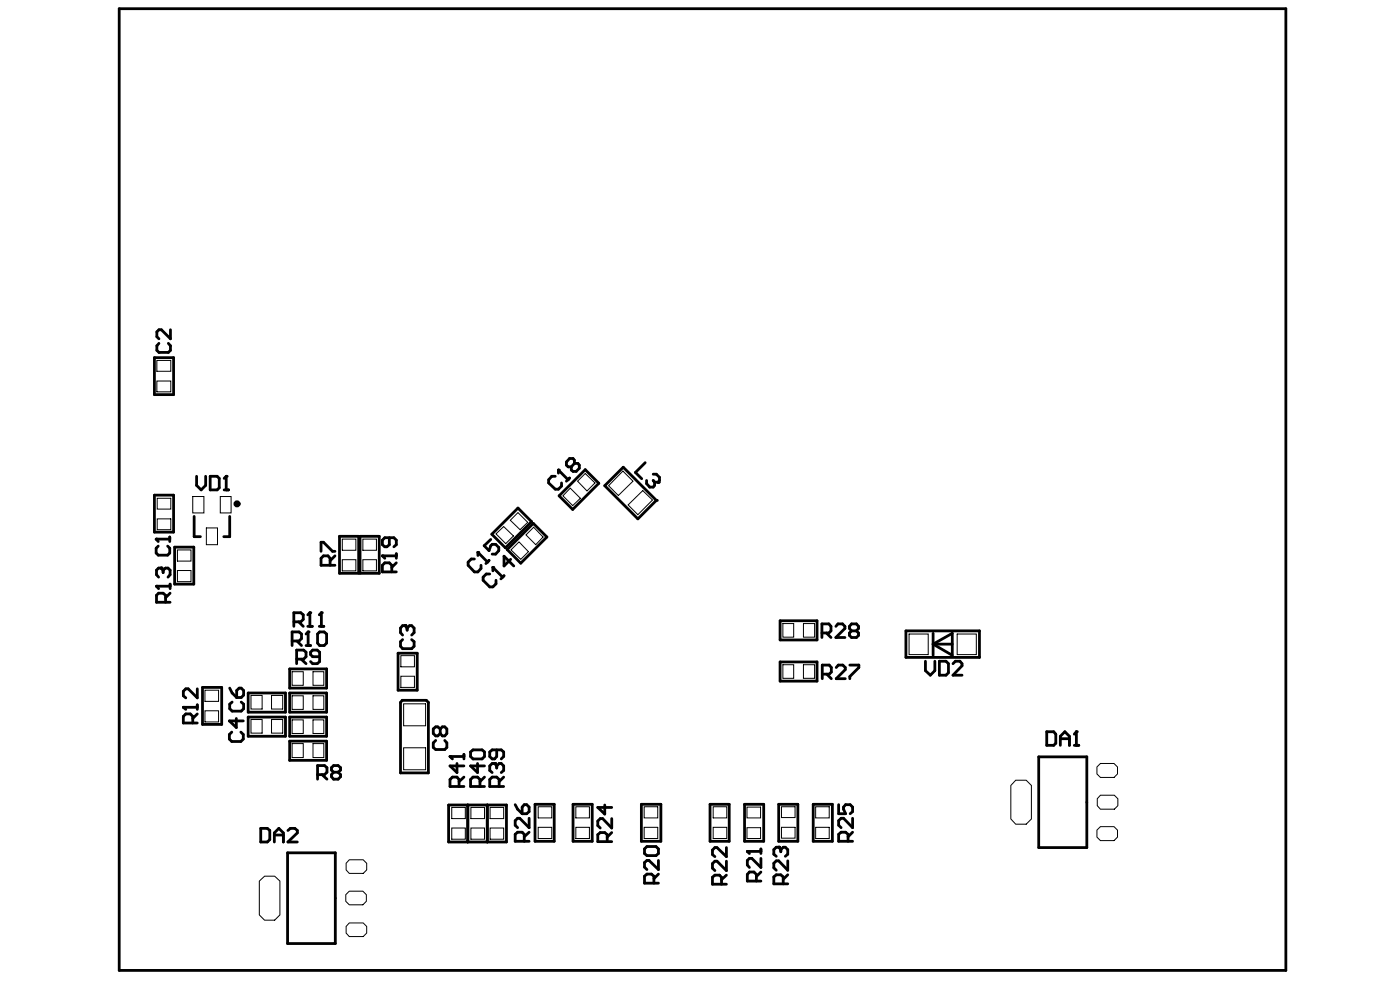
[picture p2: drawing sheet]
<svg xmlns="http://www.w3.org/2000/svg" width="284mm" height="199mm" viewBox="0 0 284 199" stroke-linecap="round" stroke-linejoin="round" font-family="sans-serif">
<g fill="none" stroke="#000" stroke-width=".57">
<path d="M24.2 1.8h236.6v195h-236.6zM31.3 72.5h3.9v7.5h-3.9zM32.2 69.6l-.4 .5v1l.4 .4h2l.4-.4v-1l-.4-.5M34.6 66.9v1.8l-1.9-1.8h-.5l-.4 .4v1l.4 .4M39.9 96.6v1.8l.9 1 .9-1v-1.8M42.6 96.6h1.4l.5 .4v1.9l-.5 .5h-1.4zM45.5 99.4h.9M45.5 97l.4-.4v2.8M112.6 96.6h-.7l-.6 .7v.6l1.3 1.3h.7l.6-.6v-.7M113.3 96v-.7l2 2 .2-.3-.6 .6M116.5 94h.7l.3 .3v.7l-.6 .6h-.7l-.3-.3v-.6M116.5 94v-.7l-.3-.3h-.7l-.6 .7v.6l.4 .4h.6"/>
<path d="M116.5 94l-.6 .7M118.7 95.3l2.8 2.7-5.3 5.3-2.8-2.7zM126.4 94.8l6.7 6.7-3.7 3.7-6.7-6.7zM130.9 93.8l-2 2 1.3 1.3M131.2 97.5v.6l.6 .7h.7l.3-.4v-.6M132.5 96.2h.6l.7 .6v.7l-.3 .3h-.7M132.5 97.5l.3 .3M31.3 100.4h3.9v7.5h-3.9zM32.1 110.8l-.4 .4v1l.4 .4h1.9l.4-.4v-1l-.4-.4M33.1 115.6l-.4-.4h-.5l-.5 .4v1l.5 .5M33.1 115.6l.5-.4h.5l.4 .4v1l-.4 .5M33.1 115.6v.5"/>
<path d="M34.4 108.9v.9M34.4 109.3h-2.7l.4 .5M34.5 118.5v.9M34.5 118.9h-2.8l.5 .5M35.4 111h3.9v7.5h-3.9zM39.4 104.7v4.1h1.3M46.6 104.7v4.1h-1.2M65.1 111.8v-1.8h.5l1.9 1.8h.4M67 114.7v-1.5l-.5-.5h-.9l-.5 .5v1.5h2.8M67.9 112.7l-.9 1M68.9 108.8h3.9v7.5h-3.9zM73 108.8h3.9v7.5h-3.9z"/>
<path d="M79 109.1v1.4l-.5 .4h-.4l-.5-.4v-.9l.5-.5h1.8l.5 .5v.9l-.5 .4M79.5 116v-1.3l-.5-.5h-.9l-.5 .5v1.3h2.8M80.4 112.7h-2.8l.5 .5M80.4 114.2l-.9 .9M80.4 112.3v.9M96.2 113.4h-.6l-.6 .6v.7l1.2 1.3h.7l.7-.7v-.6M96.9 112.7v-.7l2 2 .3-.3-.6 .6M99.3 116.4h-.7l-.6 .7v.6l1.3 1.3h.7l.6-.6v-.7M99.6 109.4l-1.4 1.3 1 1 .4-1 .2-.3h.7l.7 .6v.7l-.7 .7h-.7M100 115.8v-.7l2 2M102.2 116.8l-.6 .6M103.6 113.4l-1.4 1.4v-2l2 2"/>
<path d="M105.1 103l2.7 2.8-5.3 5.3-2.7-2.7zM108.2 106.2l2.7 2.7-5.3 5.3-2.7-2.7zM33.6 122.2v-1.5l-.5-.4h-.9l-.5 .4v1.5h2.8M34.5 120.3l-.9 .9M40 139.7v1.8l-1.8-1.8h-.5l-.5 .5v.9l.5 .4M41.1 139.4h3.9v7.5h-3.9zM46.6 139.6l.5 1 .9 .9M48.5 139.6h.4l.5 .5v.9l-.5 .5h-.9v-1.4zM58.8 135.7h7.5v3.9h-7.5zM59.3 130h1.4l.5-.5v-.9l-.5-.4h-1.4v2.7M59.6 126.1h1.4l.5-.5v-.9l-.5-.4h-1.4v2.7M60.2 133.7h1.4l.5-.5v-.9l-.5-.5h-1.4v2.8"/>
<path d="M60.2 130l1 .9M60.6 126.1l.9 .9M61.1 133.7l1 .9M62.1 128.6l.4-.4v2.7M62.1 130.9h.9M62.4 124.7l.5-.4v2.7M62.4 127h1M64.8 127h.9M64.8 124.7l.4-.4v2.7M64.8 128.2h1l.5 .4v1.8l-.5 .5h-1l-.4-.5v-1.8zM64.8 133.2h-1.4l-.4-.4v-.5l.4-.5h.9l.5 .5v1.9l-.5 .4h-.9l-.4-.4M80.7 132.5h3.9v7.5h-3.9z"/>
<path d="M81.7 129.7l-.5 .4v1l.5 .5h1.8l.5-.5v-1l-.5-.4M82.6 127.4l-.4-.5h-.5l-.5 .5v.9l.5 .5M82.6 127.4l.5-.5h.4l.5 .5v.9l-.5 .5M82.6 127.4v.4M158.2 125.9h7.5v3.9h-7.5zM158.2 134.3h7.5v3.8h-7.5zM166.7 128.4h1.4l.5-.4v-1l-.5-.5h-1.4v2.8M166.8 136.7h1.4l.4-.4v-.9l-.4-.5h-1.4v2.8M167.6 128.4l1 .9M167.7 136.7l.9 1M169.6 127l.4-.5h.9l.5 .5v.5l-1.8 1.8h1.8M169.6 135.4l.4-.5h1l.5 .5v.4l-1.9 1.9h1.9"/>
<path d="M172.4 134.9h1.8v.5l-1.8 1.8v.5M172.7 128h1M172.7 128l-.4-.5v-.5l.4-.5h1l.4 .5v.5l-.4 .5M172.7 128l-.4 .4v.5l.4 .4h1l.4-.4v-.5l-.4-.4M183.8 128h14.9v5.3h-14.9zM187.7 134.1v1.9l1 .9 .9-.9v-1.9M189.3 130.6l3.9-2.1v4.4zM189.3 128.5v4.4M189.3 130.6h3.9M190.6 134.1h1.3l.5 .5v1.8l-.5 .5h-1.3zM193.3 134.6l.5-.5h.9l.4 .5v.4l-1.8 1.9h1.8M39.1 146.6v-1.3l-.5-.5h-.9l-.5 .5v1.3h2.8"/>
<path d="M40 144.8l-.9 .9M40 143v.9M40 143.5h-2.8l.5 .4M47 148.5l-.5 .5v.9l.5 .5h1.9l.5-.5v-.9l-.5-.5M47.1 142.4l-.5 .4v.9l.5 .5h1.8l.5-.5v-.9l-.5-.4M47.9 145.7v1.9l-1.4-1.4h2.9M50.3 140.6h7.6v3.8h-7.6zM50.3 145.4h7.6v3.9h-7.6zM58.8 140.6h7.5v3.8h-7.5zM58.8 145.4h7.5v3.9h-7.5zM58.8 150.3h7.5v3.9h-7.5zM64.4 157.1h1.4l.5-.5v-.9l-.5-.4h-1.4v2.7"/>
<path d="M65.3 157.1l1 .9M67.7 156.6l-.5-.4v-.5l.5-.4h.9l.5 .4v.5l-.5 .4M67.7 156.6l-.5 .5v.4l.5 .5h.9l.5-.5v-.4l-.5-.5M67.7 156.6h.9M81.6 142h4.9l.4 .5v14.3h-5.7v-14.3zM88.4 150.2l-.5 .5v.9l.5 .4h1.8l.4-.4v-.9l-.4-.5M89.3 147.8l-.5-.4h-.4l-.5 .4v1l.5 .5h.4l.5-.5M89.3 147.8l.4-.4h.5l.4 .4v1l-.4 .5h-.5l-.4-.5M89.3 147.8v1M92.7 154.8v1.9l-1.4-1.4h2.8M93.1 159.5v-1.4l-.4-.5h-.9l-.5 .5v1.4h2.8M94.1 157.6l-1 .9"/>
<path d="M94.1 153v.9M94.1 153.4h-2.8l.5 .5M95.5 152.5l.4-.4h1.9l.5 .4v.9l-.5 .5h-1.9l-.4-.5zM96.9 154.8v1.9l-1.4-1.4h2.8M97.4 159.5v-1.4l-.5-.5h-1l-.4 .5v1.4h2.8M98.3 157.6l-.9 .9M100.8 152.1v1.3l-.5 .5h-.5l-.5-.5v-.9l.5-.4h1.9l.5 .4v.9l-.5 .5M100.8 155.3l-.5-.5h-.5l-.5 .5v1l.5 .4M100.8 155.3l.5-.5h.4l.5 .5v1l-.5 .4M100.8 155.3v.5M101.3 159.5v-1.4l-.5-.5h-1l-.5 .5v1.4h2.9M102.2 157.6l-.9 .9"/>
<path d="M210.7 153.5h9.8v18.4h-9.8zM212.3 148.4h1.4l.5 .5v1.8l-.5 .5h-1.4zM215.1 151.2v-1.9l.9-.9 .9 .9v1.9M215.1 149.8h1.8M217.9 151.2h.9M217.9 148.9l.4-.5v2.8M52.9 168h1.3l.5 .4v1.9l-.5 .5h-1.3zM55.6 170.8v-1.9l1-.9 .9 .9v1.9M55.6 169.4h1.9M58.3 173h9.7v18.4h-9.7zM58.4 168.4l.5-.4h.9l.5 .4v.5l-1.9 1.9h1.9M91 163.3h11.7v7.5h-11.7z"/>
<path d="M94.9 163.3v7.5M98.8 163.3v7.5M104.5 163.2l.5 .9 .9 .9M106.3 170.6v-1.4l-.4-.4h-.9l-.5 .4v1.4h2.8M106.3 163.2h.5l.5 .5v.9l-.5 .4h-.9v-1.3zM107.3 166v1.9l-1.9-1.9h-.4l-.5 .5v.9l.5 .5M107.3 168.8l-1 .9M108.5 163.1h3.9v7.5h-3.9zM116.2 163.1h3.9v7.5h-3.9zM122.7 163.3v1.8l-1.4-1.3h2.8M123.2 170.7v-1.4l-.5-.4h-.9l-.5 .4v1.4h2.8M124.1 166v1.9l-1.9-1.9h-.4l-.5 .5v.9l.5 .5"/>
<path d="M124.1 168.9l-.9 .9M130.1 163.1h4v7.5h-4zM131.2 171.7h1.9l.5 .5v.9l-.5 .4h-1.9l-.5-.4v-.9zM132.6 179.1v-1.4l-.5-.4h-.9l-.5 .4v1.4h2.9M133.6 174.5v1.9l-1.9-1.9h-.5l-.5 .4v1l.5 .5M133.6 177.3l-1 .9M144 163.1h3.9v7.5h-3.9zM146.4 179.3v-1.4l-.5-.4h-.9l-.5 .4v1.4h2.9M147.4 171.9v1.8l-2-1.8h-.4l-.5 .5v.9l.5 .4M147.4 174.7v1.9l-2-1.9h-.4l-.5 .5v.9l.5 .5M147.4 177.5l-1 .9M151 163.1h3.9v7.5h-3.9z"/>
<path d="M153.4 178.7v-1.3l-.5-.5h-.9l-.4 .5v1.3h2.8M154.4 174.1v1.8l-1.9-1.8h-.5l-.4 .4v.9l.4 .5M154.4 176.9l-1 .9M154.4 172.2v.9M154.4 172.7h-2.8l.4 .4M158 163.1h3.8v7.5h-3.8zM158.4 172.3l-.4-.5h-.5l-.5 .5v1l.5 .4M158.4 172.3l.5-.5h.4l.5 .5v1l-.5 .4M158.4 172.3v.5M158.9 179.3v-1.4l-.5-.5h-.9l-.5 .5v1.4h2.8M159.8 174.6v1.9l-1.8-1.9h-.5l-.5 .5v.9l.5 .5M159.8 177.4l-.9 .9"/>
<path d="M165 163.1h3.8v7.5h-3.8zM170.1 163.2v1.8h1.4l-.4-.9v-.4l.4-.5h1l.4 .5v.9l-.4 .4M172 170.6v-1.4l-.5-.4h-.9l-.5 .4v1.4h2.8M172.9 166v1.9l-1.8-1.9h-.5l-.5 .5v.9l.5 .5M172.9 168.8l-.9 .9"/>
</g>
<g fill="#000">
<circle cx="45.9" cy="96.6" r=".28"/>
<circle cx="113.3" cy="95.3" r=".28"/>
<circle cx="133.5" cy="97.8" r=".28"/>
<circle cx="31.7" cy="109.3" r=".28"/>
<circle cx="31.7" cy="118.9" r=".28"/>
<circle cx="32.7" cy="115.2" r=".28"/>
<circle cx="77.6" cy="112.7" r=".28"/>
<circle cx="96.9" cy="112" r=".28"/>
<circle cx="100" cy="115.1" r=".28"/>
<circle cx="133.1" cy="101.5" r=".28"/>
<circle cx="62.5" cy="128.2" r=".28"/>
<circle cx="62.9" cy="124.3" r=".28"/>
<circle cx="65.2" cy="124.3" r=".28"/>
<circle cx="82.2" cy="126.9" r=".28"/>
<circle cx="37.2" cy="143.5" r=".28"/>
<circle cx="91.3" cy="153.4" r=".28"/>
<circle cx="100.3" cy="154.8" r=".28"/>
<circle cx="218.3" cy="148.4" r=".28"/>
<circle cx="151.6" cy="172.7" r=".28"/>
<circle cx="158" cy="171.8" r=".28"/>
</g>
<circle cx="48.1" cy="102.2" r=".35" fill="none" stroke="#000" stroke-width=".71"/>
<g fill="none" stroke="#000" stroke-width=".2">
<path d="M31.8 77.3h2.8v2.2h-2.8zM31.8 73.1h2.8v2.2h-2.8zM115.7 99l2 2.1-1.5 1.4-2-1.9zM118.7 96l2 1.9-1.6 1.7-1.9-2zM126.4 95.5l2 2.1-3 2.9-1.9-2zM31.9 105.2h2.7v2.2h-2.7zM31.9 101.1h2.7v2.2h-2.7zM36 111.5h2.7v2.3h-2.7zM36 115.7h2.7v2.3h-2.7zM39.1 100.7h2.3v3.3h-2.3zM41.9 107.1h2.2v3.4h-2.2zM44.7 100.7h2.2v3.3h-2.2z"/>
<path d="M69.4 113.5h2.8v2.3h-2.8zM69.4 109.3h2.8v2.3h-2.8zM73.6 113.5h2.8v2.3h-2.8zM73.6 109.3h2.8v2.3h-2.8zM100.6 108.3l1.6-1.5 1.9 1.9-1.5 1.6zM105.1 104l1.9 1.9-1.5 1.5-2-1.9zM105.3 109.9l1.9 2-1.6 1.5-1.9-1.9zM108.3 106.9l1.9 2-1.5 1.6-2-2zM127.4 102.4l3-2.9 2 1.9-3 3zM41.6 140h2.7v2.3h-2.7zM59.3 136.2h2.2v2.8h-2.2zM63.5 136.2h2.2v2.8h-2.2z"/>
<path d="M81.3 133h2.8v2.2h-2.8zM81.3 137.2h2.8v2.2h-2.8zM158.8 134.8h2.2v2.8h-2.2zM158.8 126.5h2.2v2.7h-2.2zM163 134.8h2.2v2.8h-2.2zM163 126.5h2.2v2.7h-2.2zM184.4 128.6h3.9v4.2h-3.9zM194.2 128.6h3.8v4.2h-3.8zM41.6 144.2h2.7v2.2h-2.7zM50.9 145.9h2.3v2.8h-2.3zM50.9 141h2.3v2.8h-2.3zM55.1 145.9h2.2v2.8h-2.2z"/>
<path d="M55.1 141h2.2v2.8h-2.2zM59.3 150.8h2.2v2.8h-2.2zM59.3 146h2.2v2.8h-2.2zM59.3 141.1h2.2v2.8h-2.2zM63.5 150.8h2.2v2.8h-2.2zM63.5 146h2.2v2.8h-2.2zM63.5 141.1h2.2v2.8h-2.2zM81.9 151.7h4.4v4.4h-4.4zM81.9 142.7h4.4v4.5h-4.4zM206 158.2h2.2l1 1.1v6.8l-1 1.1h-2.2l-1-1.1v-6.8zM223.2 154.8h2.8l.7 .8v1.4l-.7 .7h-2.8l-.7-.7v-1.4zM52.6 178.7l1.1-1h2l1.1 1v6.9l-1.1 1h-2l-1.1-1z"/>
<path d="M70.8 174.4h2.9l.7 .7v1.3l-.7 .7h-2.9l-.6-.7v-1.3zM91.6 167.9h2.8v2.3h-2.8zM91.6 163.8h2.8v2.2h-2.8zM95.5 167.9h2.8v2.3h-2.8zM95.5 163.8h2.8v2.2h-2.8zM99.4 167.9h2.8v2.3h-2.8zM99.4 163.8h2.8v2.2h-2.8zM109.2 167.8h2.7v2.3h-2.7zM109.2 163.6h2.7v2.3h-2.7zM116.8 167.8h2.8v2.3h-2.8zM116.8 163.6h2.8v2.3h-2.8zM130.7 167.8h2.7v2.3h-2.7z"/>
<path d="M130.7 163.6h2.7v2.3h-2.7zM144.7 167.8h2.7v2.3h-2.7zM144.7 163.6h2.7v2.3h-2.7zM151.5 167.9h2.8v2.2h-2.8zM151.5 163.7h2.8v2.2h-2.8zM158.5 167.8h2.8v2.2h-2.8zM158.5 163.6h2.8v2.2h-2.8zM165.5 167.8h2.7v2.3h-2.7zM165.5 163.6h2.7v2.3h-2.7zM223.2 167.7h2.8l.7 .7v1.4l-.7 .7h-2.8l-.7-.7v-1.4zM223.2 161.3h2.8l.8 .7v1.4l-.8 .7h-2.8l-.6-.7v-1.4zM70.8 180.8h2.8l.7 .7v1.3l-.7 .7h-2.8l-.7-.7v-1.3z"/>
<path d="M70.8 187.2h2.9l.7 .7v1.3l-.7 .8h-2.9l-.6-.8v-1.3z"/>
</g>
</svg>
